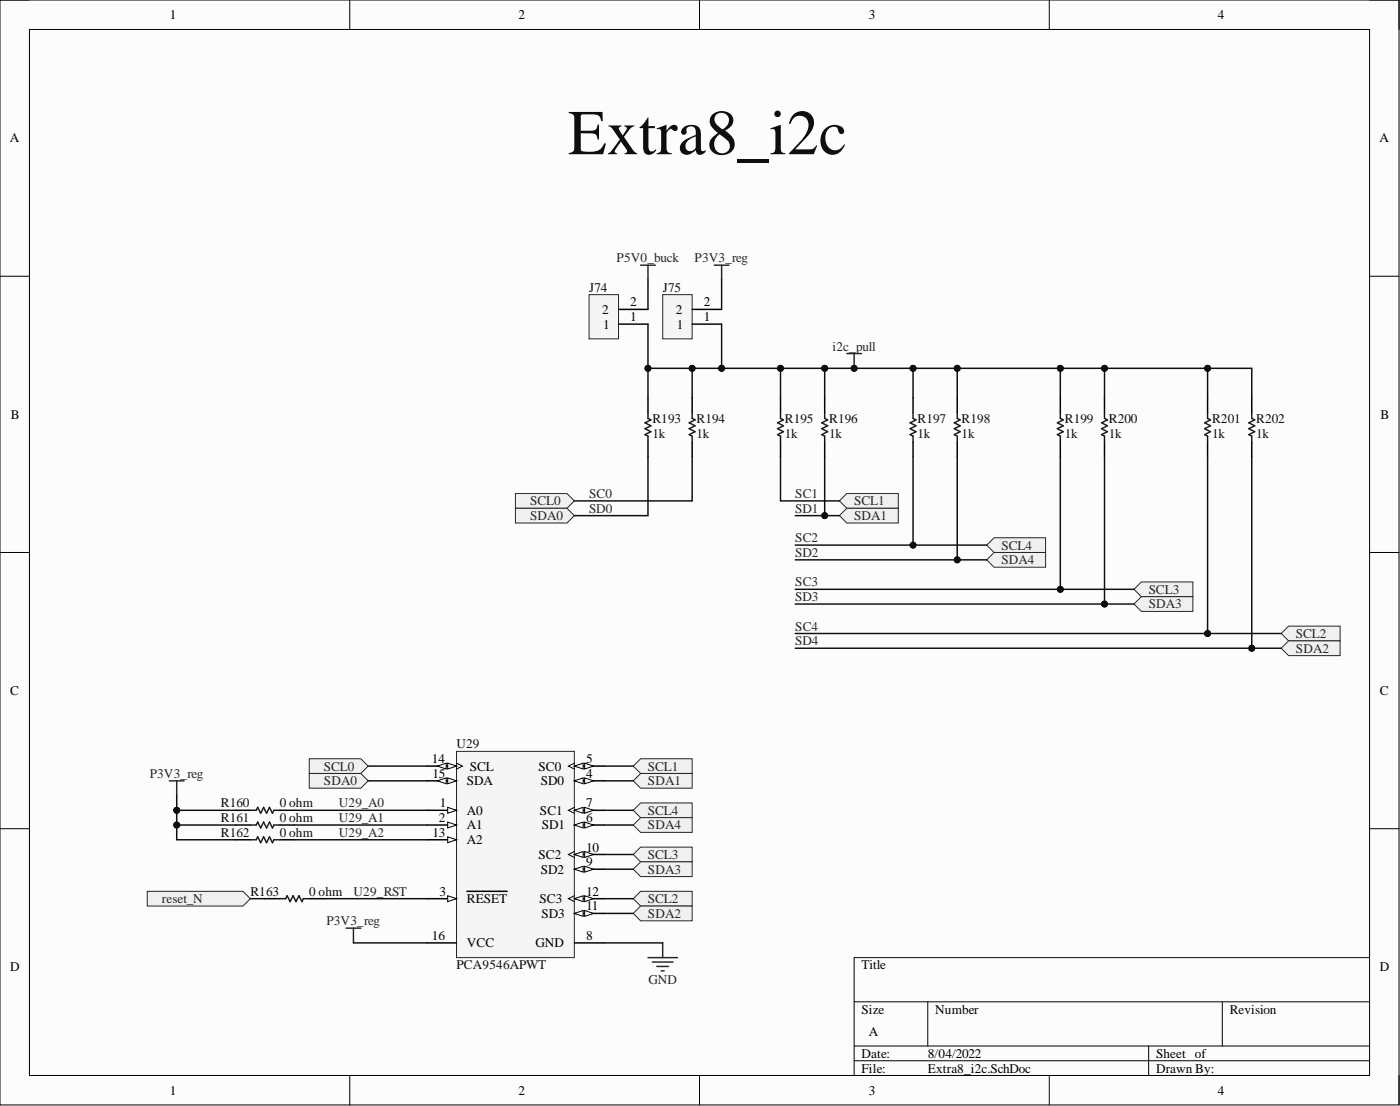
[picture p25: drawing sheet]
<svg xmlns="http://www.w3.org/2000/svg" width="241mm" height="190mm" viewBox="0 0 241 190" stroke-linecap="round" stroke-linejoin="round" font-family="sans-serif">
<defs><g id="words">
<text font-size="11" fill="#0e0e0e" x="97.9" y="26.6">Extra8_i2c</text>
<g font-size="2.3">
<text x="29.3" y="3.3">1</text>
<text x="89.3" y="3.3">2</text>
<text x="149.8" y="3.3">3</text>
<text x="209.9" y="3.3">4</text>
<text x="1.7" y="24.5">A</text>
<text x="237.7" y="24.5">A</text>
<text x="108.6" y="52.8">2</text>
<text x="121.3" y="52.8">2</text>
<text x="103.8" y="54.1">2</text>
<text x="104" y="56.6">1</text>
<text x="108.6" y="55.3">1</text>
<text x="116.5" y="54.1">2</text>
<text x="116.7" y="56.6">1</text>
<text x="121.3" y="55.3">1</text>
<text x="1.9" y="72.2">B</text>
<text x="237.9" y="72.2">B</text>
<text x="1.8" y="119.7">C</text>
<text x="237.8" y="119.7">C</text>
<text x="74.5" y="131.4">14</text>
<text x="101" y="131.4">5</text>
<text x="74.5" y="134">15</text>
<text x="80.5" y="135.3">SDA</text>
<text x="81" y="132.7">SCL</text>
<text x="92.8" y="132.7">SC0</text>
<text x="93.2" y="135.3">SD0</text>
<text x="101" y="134">4</text>
<text x="75.6" y="141.6">2</text>
<text x="75.8" y="139.1">1</text>
<text x="80.5" y="140.3">A0</text>
<text x="80.5" y="142.9">A1</text>
<text x="93.1" y="140.3">SC1</text>
<text x="93.4" y="142.9">SD1</text>
<text x="101" y="141.6">6</text>
<text x="101" y="139.1">7</text>
<text x="74.5" y="144.1">13</text>
<text x="80.5" y="145.4">A2</text>
<text x="92.8" y="147.9">SC2</text>
<text x="101" y="149.2">9</text>
<text x="101" y="146.7">10</text>
<text x="75.7" y="154.3">3</text>
<text x="80.5" y="155.6">RESET</text>
<text x="93" y="155.6">SC3</text>
<text x="93.2" y="150.5">SD2</text>
<text x="101" y="154.3">12</text>
<text x="74.5" y="161.9">16</text>
<text x="93.3" y="158.1">SD3</text>
<text x="101" y="161.9">8</text>
<text x="101" y="156.8">11</text>
<text x="1.8" y="167.3">D</text>
<text x="80.5" y="163.2">VCC</text>
<text x="92.3" y="163.2">GND</text>
<text x="148.5" y="167">Title</text>
<text x="237.8" y="167.3">D</text>
<text x="148.5" y="174.6">Size</text>
<text x="149.8" y="178.4">A</text>
<text x="161.2" y="174.6">Number</text>
<text x="211.9" y="174.6">Revision</text>
<text x="148.5" y="182.2">Date:</text>
<text x="148.5" y="184.7">File:</text>
<text x="159.9" y="182.2">8/04/2022</text>
<text x="159.9" y="184.7">Extra8_i2c.SchDoc</text>
<text x="199.3" y="182.2">Sheet of</text>
<text x="199.3" y="184.7">Drawn By:</text>
<text x="29.3" y="188.5">1</text>
<text x="89.3" y="188.5">2</text>
<text x="149.8" y="188.5">3</text>
<text x="209.9" y="188.5">4</text>
</g>
<g font-size="2.3" fill="#262626">
<text x="106.3" y="45.2">P5V0_buck</text>
<text x="119.7" y="45.2">P3V3_reg</text>
<text x="143.5" y="60.4">i2c_pull</text>
<text x="91.4" y="87">SCL0</text>
<text x="91.4" y="89.6">SDA0</text>
<text x="101.5" y="85.8">SC0</text>
<text x="101.5" y="88.3">SD0</text>
<text x="137.1" y="85.8">SC1</text>
<text x="137.1" y="88.3">SD1</text>
<text x="147.2" y="87">SCL1</text>
<text x="147.2" y="89.6">SDA1</text>
<text x="137.1" y="93.4">SC2</text>
<text x="137.1" y="95.9">SD2</text>
<text x="172.6" y="94.7">SCL4</text>
<text x="137.1" y="101">SC3</text>
<text x="172.6" y="97.2">SDA4</text>
<text x="137.1" y="103.5">SD3</text>
<text x="198" y="102.3">SCL3</text>
<text x="198" y="104.8">SDA3</text>
<text x="137.1" y="108.6">SC4</text>
<text x="137.1" y="111.1">SD4</text>
<text x="223.4" y="109.9">SCL2</text>
<text x="223.4" y="112.4">SDA2</text>
<text x="25.8" y="134">P3V3_reg</text>
<text x="55.8" y="132.7">SCL0</text>
<text x="55.8" y="135.3">SDA0</text>
<text x="111.7" y="132.7">SCL1</text>
<text x="111.7" y="135.3">SDA1</text>
<text x="58.4" y="139.1">U29_A0</text>
<text x="58.4" y="141.6">U29_A1</text>
<text x="111.7" y="140.3">SCL4</text>
<text x="111.7" y="142.9">SDA4</text>
<text x="58.4" y="144.1">U29_A2</text>
<text x="111.7" y="147.9">SCL3</text>
<text x="27.9" y="155.6">reset_N</text>
<text x="60.9" y="154.3">U29_RST</text>
<text x="111.7" y="150.5">SDA3</text>
<text x="111.7" y="155.6">SCL2</text>
<text x="56.3" y="159.4">P3V3_reg</text>
<text x="111.7" y="158.1">SDA2</text>
<text x="111.8" y="169.5">GND</text>
</g>
<g font-size="2.3" fill="#0e0e0e">
<text x="101.5" y="50.2">J74</text>
<text x="114.2" y="50.2">J75</text>
<text x="112.4" y="72.8">R193</text>
<text x="112.4" y="75.4">1k</text>
<text x="120.1" y="72.8">R194</text>
<text x="120.1" y="75.4">1k</text>
<text x="135.3" y="72.8">R195</text>
<text x="135.3" y="75.4">1k</text>
<text x="142.9" y="72.8">R196</text>
<text x="142.9" y="75.4">1k</text>
<text x="158.1" y="72.8">R197</text>
<text x="158.1" y="75.4">1k</text>
<text x="165.7" y="72.8">R198</text>
<text x="165.7" y="75.4">1k</text>
<text x="183.5" y="72.8">R199</text>
<text x="183.5" y="75.4">1k</text>
<text x="191.1" y="72.8">R200</text>
<text x="191.1" y="75.4">1k</text>
<text x="208.9" y="72.8">R201</text>
<text x="208.9" y="75.4">1k</text>
<text x="216.5" y="72.8">R202</text>
<text x="216.5" y="75.4">1k</text>
<text x="78.7" y="128.9">U29</text>
<text x="38.1" y="141.6">R161</text>
<text x="38.1" y="139.1">R160</text>
<text x="48.2" y="141.6">0 ohm</text>
<text x="48.2" y="139.1">0 ohm</text>
<text x="38.1" y="144.1">R162</text>
<text x="48.2" y="144.1">0 ohm</text>
<text x="43.2" y="154.3">R163</text>
<text x="53.3" y="154.3">0 ohm</text>
<text x="78.7" y="167">PCA9546APWT</text>
</g>
</g></defs>
<path d="M0 0h241.1v190.3h-241.1z" fill-rule="evenodd" fill="#fcfcfc"/>
<path d="M0 0h241.1v190.3h-241.1z" fill="none" stroke="#000" stroke-width=".17"/>
<path d="M5.1 5.1h231v180.1h-231z" fill-rule="evenodd" fill="#fcfcfc"/>
<g fill="none" stroke="#000" stroke-width=".17">
<path d="M0 0h5.1M5.1 5.1h231v180.1h-231zM60.3 0v5.1M120.6 0v5.1M180.8 0v5.1M236.1 0h5v5.1M0 47.6h5.1M236.1 47.6h5M0 95.2h5.1M236.1 95.2h5M0 142.7h5.1M236.1 142.7h5"/>
<path d="M147.2 172.6h88.9M159.9 172.6v7.6M210.7 172.6v7.6M236.1 164.9h-88.9v20.3M60.3 185.2v5.1M120.6 185.2v5.1M147.2 180.2h88.9M147.2 182.7h88.9M180.8 185.2v5.1M198 180.2v5M241.1 185.2v5.1"/>
</g>
<path d="M78.7 129.4h20.3v35.5h-20.3z" fill-rule="evenodd" fill="#f5f5f5"/>
<path d="M78.7 129.4h20.3v35.5h-20.3z" fill="none" stroke="#262626" stroke-width=".17"/>
<path d="M73.6 139.6h5.1" fill="none" stroke="#000" stroke-width=".25"/>
<path d="M77.2 139.1l1.5 .5-1.5 .5z" fill="#fbfbfb"/>
<path d="M77.2 139.1l1.5 .5-1.5 .5z" fill="none" stroke="#000" stroke-width=".17"/>
<path d="M73.6 142.1h5.1" fill="none" stroke="#000" stroke-width=".25"/>
<path d="M77.2 141.6l1.5 .5-1.5 .5z" fill="#fbfbfb"/>
<path d="M77.2 141.6l1.5 .5-1.5 .5z" fill="none" stroke="#000" stroke-width=".17"/>
<path d="M73.6 154.8h5.1" fill="none" stroke="#000" stroke-width=".25"/>
<path d="M77.2 154.3l1.5 .5-1.5 .5z" fill="#fbfbfb"/>
<path d="M77.2 154.3l1.5 .5-1.5 .5z" fill="none" stroke="#000" stroke-width=".17"/>
<path d="M99 134.5h5.1M80.5 153.5h6.9" fill="none" stroke="#000" stroke-width=".25"/>
<path d="M99 134.5l1.5-.5v1z" fill="#fbfbfb"/>
<path d="M99 134.5l1.5-.5v1z" fill="none" stroke="#000" stroke-width=".17"/>
<path d="M100.8 134l1.5 .5-1.5 .5z" fill="#fbfbfb"/>
<path d="M100.8 134l1.5 .5-1.5 .5z" fill="none" stroke="#000" stroke-width=".17"/>
<path d="M99 132h5.1" fill="none" stroke="#000" stroke-width=".25"/>
<path d="M99 132l1.5-.6v1.1z" fill="#fbfbfb"/>
<path d="M99 132l1.5-.6v1.1z" fill="none" stroke="#000" stroke-width=".17"/>
<path d="M100.8 131.4l1.5 .6-1.5 .5z" fill="#fbfbfb"/>
<path d="M99 131.4l-1 .6 1 .5M100.8 131.4l1.5 .6-1.5 .5z" fill="none" stroke="#000" stroke-width=".17"/>
<path d="M99 142.1h5.1" fill="none" stroke="#000" stroke-width=".25"/>
<path d="M99 142.1l1.5-.5v1z" fill="#fbfbfb"/>
<path d="M99 142.1l1.5-.5v1z" fill="none" stroke="#000" stroke-width=".17"/>
<path d="M100.8 141.6l1.5 .5-1.5 .5z" fill="#fbfbfb"/>
<path d="M100.8 141.6l1.5 .5-1.5 .5z" fill="none" stroke="#000" stroke-width=".17"/>
<path d="M99 139.6h5.1" fill="none" stroke="#000" stroke-width=".25"/>
<path d="M99 139.6l1.5-.5v1z" fill="#fbfbfb"/>
<path d="M99 139.6l1.5-.5v1z" fill="none" stroke="#000" stroke-width=".17"/>
<path d="M100.8 139.1l1.5 .5-1.5 .5z" fill="#fbfbfb"/>
<path d="M99 139.1l-1 .5 1 .5M100.8 139.1l1.5 .5-1.5 .5z" fill="none" stroke="#000" stroke-width=".17"/>
<path d="M99 149.7h5.1M99 162.4h5.1" fill="none" stroke="#000" stroke-width=".25"/>
<path d="M99 149.7l1.5-.5v1z" fill="#fbfbfb"/>
<path d="M99 149.7l1.5-.5v1z" fill="none" stroke="#000" stroke-width=".17"/>
<path d="M100.8 149.2l1.5 .5-1.5 .5z" fill="#fbfbfb"/>
<path d="M100.8 149.2l1.5 .5-1.5 .5z" fill="none" stroke="#000" stroke-width=".17"/>
<path d="M99 147.2h5.1" fill="none" stroke="#000" stroke-width=".25"/>
<path d="M99 147.2l1.5-.5v1z" fill="#fbfbfb"/>
<path d="M99 147.2l1.5-.5v1z" fill="none" stroke="#000" stroke-width=".17"/>
<path d="M100.8 146.7l1.5 .5-1.5 .5z" fill="#fbfbfb"/>
<path d="M99 146.7l-1 .5 1 .5M100.8 146.7l1.5 .5-1.5 .5z" fill="none" stroke="#000" stroke-width=".17"/>
<path d="M99 157.3h5.1" fill="none" stroke="#000" stroke-width=".25"/>
<path d="M99 157.3l1.5-.5v1z" fill="#fbfbfb"/>
<path d="M99 157.3l1.5-.5v1z" fill="none" stroke="#000" stroke-width=".17"/>
<path d="M100.8 156.8l1.5 .5-1.5 .5z" fill="#fbfbfb"/>
<path d="M100.8 156.8l1.5 .5-1.5 .5z" fill="none" stroke="#000" stroke-width=".17"/>
<path d="M99 154.8h5.1" fill="none" stroke="#000" stroke-width=".25"/>
<path d="M99 154.8l1.5-.5v1z" fill="#fbfbfb"/>
<path d="M99 154.8l1.5-.5v1z" fill="none" stroke="#000" stroke-width=".17"/>
<path d="M100.8 154.3l1.5 .5-1.5 .5z" fill="#fbfbfb"/>
<path d="M99 154.3l-1 .5 1 .5M100.8 154.3l1.5 .5-1.5 .5z" fill="none" stroke="#000" stroke-width=".17"/>
<path d="M73.6 144.6h5.1" fill="none" stroke="#000" stroke-width=".25"/>
<path d="M77.2 144.1l1.5 .5-1.5 .6z" fill="#fbfbfb"/>
<path d="M77.2 144.1l1.5 .5-1.5 .6z" fill="none" stroke="#000" stroke-width=".17"/>
<path d="M73.6 132h5.1" fill="none" stroke="#000" stroke-width=".25"/>
<path d="M77.2 131.4l1.5 .6-1.5 .5z" fill="#fbfbfb"/>
<path d="M77.2 131.4l1.5 .6-1.5 .5z" fill="none" stroke="#000" stroke-width=".17"/>
<path d="M75.4 132l1.5-.6v1.1z" fill="#fbfbfb"/>
<path d="M75.4 132l1.5-.6v1.1zM78.7 131.4l1 .6-1 .5" fill="none" stroke="#000" stroke-width=".17"/>
<path d="M73.6 134.5h5.1" fill="none" stroke="#000" stroke-width=".25"/>
<path d="M77.2 134l1.5 .5-1.5 .5z" fill="#fbfbfb"/>
<path d="M77.2 134l1.5 .5-1.5 .5z" fill="none" stroke="#000" stroke-width=".17"/>
<path d="M75.4 134.5l1.5-.5v1z" fill="#fbfbfb"/>
<path d="M75.4 134.5l1.5-.5v1z" fill="none" stroke="#000" stroke-width=".17"/>
<path d="M73.6 162.4h5.1" fill="none" stroke="#000" stroke-width=".25"/>
<path d="M59.6 159.9h2.6M60.9 159.9v2.5" fill="none" stroke="#262626" stroke-width=".25"/>
<path d="M53.3 130.7h8.9l1.3 1.3-1.3 1.2h-8.9z" fill-rule="evenodd" fill="#f0f0f0"/>
<path d="M53.3 130.7h8.9l1.3 1.3-1.3 1.2h-8.9z" fill="none" stroke="#262626" stroke-width=".17"/>
<path d="M53.3 133.2h8.9l1.3 1.3-1.3 1.3h-8.9z" fill-rule="evenodd" fill="#f0f0f0"/>
<path d="M53.3 133.2h8.9l1.3 1.3-1.3 1.3h-8.9z" fill="none" stroke="#262626" stroke-width=".17"/>
<path d="M109.1 132l1.3-1.3h8.9v2.5h-8.9z" fill-rule="evenodd" fill="#f0f0f0"/>
<path d="M109.1 132l1.3-1.3h8.9v2.5h-8.9z" fill="none" stroke="#262626" stroke-width=".17"/>
<path d="M109.1 134.5l1.3-1.3h8.9v2.6h-8.9z" fill-rule="evenodd" fill="#f0f0f0"/>
<path d="M109.1 134.5l1.3-1.3h8.9v2.6h-8.9z" fill="none" stroke="#262626" stroke-width=".17"/>
<path d="M109.1 147.2l1.3-1.3h8.9v2.5h-8.9z" fill-rule="evenodd" fill="#f0f0f0"/>
<path d="M109.1 147.2l1.3-1.3h8.9v2.5h-8.9z" fill="none" stroke="#262626" stroke-width=".17"/>
<path d="M109.1 149.7l1.3-1.3h8.9v2.6h-8.9z" fill-rule="evenodd" fill="#f0f0f0"/>
<path d="M109.1 149.7l1.3-1.3h8.9v2.6h-8.9z" fill="none" stroke="#262626" stroke-width=".17"/>
<path d="M29.2 134.5h2.5M30.5 134.5v2.5M111.7 164.9h5.1M112.4 165.7h3.6M113.2 166.5h2M114 167.2h.5M114.2 162.4v2.5" fill="none" stroke="#262626" stroke-width=".25"/>
<path d="M40.6 139.6h2.6M48.2 139.6h2.6M40.6 144.6h2.6M40.6 142.1h2.6M45.7 154.8h2.5M48.2 144.6h2.6M48.2 142.1h2.6M53.3 154.8h2.5" fill="none" stroke="#000" stroke-width=".25"/>
<path d="M43.2 139.6h1l.2-.5 .5 1 .5-1 .5 1 .5-1 .6 1 .2-.5h1M43.2 144.6h1l.2-.5 .5 1.1 .5-1.1 .5 1.1 .5-1.1 .6 1.1 .2-.6h1M43.2 142.1h1l.2-.5 .5 1 .5-1 .5 1 .5-1 .6 1 .2-.5h1M48.2 154.8h1l.3-.5 .5 1 .5-1 .5 1 .5-1 .5 1 .3-.5h1" fill="none" stroke="#1c1c1c" stroke-width=".25"/>
<path d="M144.7 86.3l1.2-1.3h8.9v2.5h-8.9z" fill-rule="evenodd" fill="#f0f0f0"/>
<path d="M144.7 86.3l1.2-1.3h8.9v2.5h-8.9z" fill="none" stroke="#262626" stroke-width=".17"/>
<path d="M144.7 88.8l1.2-1.3h8.9v2.6h-8.9z" fill-rule="evenodd" fill="#f0f0f0"/>
<path d="M144.7 88.8l1.2-1.3h8.9v2.6h-8.9z" fill="none" stroke="#262626" stroke-width=".17"/>
<path d="M195.4 101.5l1.3-1.3h8.9v2.6h-8.9z" fill-rule="evenodd" fill="#f0f0f0"/>
<path d="M195.4 101.5l1.3-1.3h8.9v2.6h-8.9z" fill="none" stroke="#262626" stroke-width=".17"/>
<path d="M195.4 104l1.3-1.2h8.9v2.5h-8.9z" fill-rule="evenodd" fill="#f0f0f0"/>
<path d="M195.4 104l1.3-1.2h8.9v2.5h-8.9z" fill="none" stroke="#262626" stroke-width=".17"/>
<path d="M88.8 85h8.9l1.3 1.3-1.3 1.2h-8.9z" fill-rule="evenodd" fill="#f0f0f0"/>
<path d="M88.8 85h8.9l1.3 1.3-1.3 1.2h-8.9z" fill="none" stroke="#262626" stroke-width=".17"/>
<path d="M88.8 87.5h8.9l1.3 1.3-1.3 1.3h-8.9z" fill-rule="evenodd" fill="#f0f0f0"/>
<path d="M88.8 87.5h8.9l1.3 1.3-1.3 1.3h-8.9z" fill="none" stroke="#262626" stroke-width=".17"/>
<path d="M25.4 153.5h16.5l1.3 1.3-1.3 1.3h-16.5z" fill-rule="evenodd" fill="#f0f0f0"/>
<path d="M25.4 153.5h16.5l1.3 1.3-1.3 1.3h-16.5z" fill="none" stroke="#262626" stroke-width=".17"/>
<g fill="none" stroke="#000" stroke-width=".25">
<path d="M111.7 68.5v2.6M111.7 76.1v2.6M119.3 68.5v2.6M119.3 76.1v2.6M134.5 68.5v2.6M134.5 76.1v2.6M142.1 68.5v2.6M142.1 76.1v2.6M157.4 68.5v2.6M157.4 76.1v2.6M165 68.5v2.6M165 76.1v2.6"/>
<path d="M182.8 68.5v2.6M182.8 76.1v2.6M190.4 68.5v2.6M190.4 76.1v2.6M208.1 68.5v2.6M208.1 76.1v2.6M215.8 68.5v2.6M215.8 76.1v2.6"/>
</g>
<path d="M111.7 71.1v1l.5 .2-1 .5 1 .5-1 .5 1 .6-1 .5 .5 .2v1M119.3 71.1v1l.5 .2-1 .5 1 .5-1 .5 1 .6-1 .5 .5 .2v1M134.5 71.1v1l.5 .2-1 .5 1 .5-1 .5 1 .6-1 .5 .5 .2v1M142.1 71.1v1l.5 .2-1 .5 1 .5-1 .5 1 .6-1 .5 .5 .2v1M157.4 71.1v1l.5 .2-1 .5 1 .5-1 .5 1 .6-1 .5 .5 .2v1M165 71.1v1l.5 .2-1 .5 1 .5-1 .5 1 .6-1 .5 .5 .2v1M182.8 71.1v1l.5 .2-1.1 .5 1.1 .5-1.1 .5 1.1 .6-1.1 .5 .6 .2v1M190.4 71.1v1l.5 .2-1 .5 1 .5-1 .5 1 .6-1 .5 .5 .2v1M208.1 71.1v1l.5 .2-1 .5 1 .5-1 .5 1 .6-1 .5 .5 .2v1M215.8 71.1v1l.5 .2-1.1 .5 1.1 .5-1.1 .5 1.1 .6-1.1 .5 .6 .2v1" fill="none" stroke="#1c1c1c" stroke-width=".25"/>
<path d="M109.1 139.6l1.3-1.3h8.9v2.5h-8.9z" fill-rule="evenodd" fill="#f0f0f0"/>
<path d="M109.1 139.6l1.3-1.3h8.9v2.5h-8.9z" fill="none" stroke="#262626" stroke-width=".17"/>
<path d="M109.1 142.1l1.3-1.3h8.9v2.6h-8.9z" fill-rule="evenodd" fill="#f0f0f0"/>
<path d="M109.1 142.1l1.3-1.3h8.9v2.6h-8.9z" fill="none" stroke="#262626" stroke-width=".17"/>
<path d="M109.1 154.8l1.3-1.3h8.9v2.6h-8.9z" fill-rule="evenodd" fill="#f0f0f0"/>
<path d="M109.1 154.8l1.3-1.3h8.9v2.6h-8.9z" fill="none" stroke="#262626" stroke-width=".17"/>
<path d="M109.1 157.3l1.3-1.2h8.9v2.5h-8.9z" fill-rule="evenodd" fill="#f0f0f0"/>
<path d="M109.1 157.3l1.3-1.2h8.9v2.5h-8.9z" fill="none" stroke="#262626" stroke-width=".17"/>
<path d="M220.8 109.1l1.3-1.3h8.9v2.6h-8.9z" fill-rule="evenodd" fill="#f0f0f0"/>
<path d="M220.8 109.1l1.3-1.3h8.9v2.6h-8.9z" fill="none" stroke="#262626" stroke-width=".17"/>
<path d="M220.8 111.7l1.3-1.3h8.9v2.5h-8.9z" fill-rule="evenodd" fill="#f0f0f0"/>
<path d="M220.8 111.7l1.3-1.3h8.9v2.5h-8.9z" fill="none" stroke="#262626" stroke-width=".17"/>
<path d="M170.1 93.9l1.2-1.3h8.9v2.6h-8.9z" fill-rule="evenodd" fill="#f0f0f0"/>
<path d="M170.1 93.9l1.2-1.3h8.9v2.6h-8.9z" fill="none" stroke="#262626" stroke-width=".17"/>
<path d="M170.1 96.4l1.2-1.2h8.9v2.5h-8.9z" fill-rule="evenodd" fill="#f0f0f0"/>
<path d="M170.1 96.4l1.2-1.2h8.9v2.5h-8.9z" fill="none" stroke="#262626" stroke-width=".17"/>
<path d="M110.4 45.7h2.6M111.7 45.7v2.5M123.1 45.7h2.5M124.4 45.7v2.5" fill="none" stroke="#262626" stroke-width=".25"/>
<path d="M101.5 50.8h5.1v7.6h-5.1z" fill-rule="evenodd" fill="#f5f5f5"/>
<path d="M101.5 50.8h5.1v7.6h-5.1z" fill="none" stroke="#262626" stroke-width=".17"/>
<path d="M106.6 55.8h5.1M106.6 53.3h5.1" fill="none" stroke="#000" stroke-width=".25"/>
<path d="M114.2 50.8h5.1v7.6h-5.1z" fill-rule="evenodd" fill="#f5f5f5"/>
<path d="M114.2 50.8h5.1v7.6h-5.1z" fill="none" stroke="#262626" stroke-width=".17"/>
<path d="M119.3 55.8h5.1M119.3 53.3h5.1" fill="none" stroke="#000" stroke-width=".25"/>
<path d="M145.9 60.9h2.6M147.2 60.9v2.5" fill="none" stroke="#262626" stroke-width=".25"/>
<circle cx="147.2" cy="63.4" r=".51" fill="#0e0e0e"/>
<circle cx="147.2" cy="63.4" r=".51" fill="none" stroke="#0e0e0e" stroke-width=".17"/>
<g fill="none" stroke="#0e0e0e" stroke-width=".25">
<path d="M30.5 137v2.6h10.1M50.8 139.6h22.8M63.5 132h10.1M63.5 134.5h10.1M104.1 132h5M104.1 134.5h5M104.1 139.6h5M43.2 154.8h2.5M50.8 142.1h22.8M50.8 144.6h22.8M55.8 154.8h17.8M104.1 142.1h5"/>
<path d="M104.1 147.2h5M104.1 149.7h5M104.1 154.8h5M104.1 157.3h5M60.9 162.4h12.7M104.1 162.4h10.1"/>
</g>
<circle cx="30.5" cy="139.6" r=".51" fill="#0e0e0e"/>
<circle cx="30.5" cy="139.6" r=".51" fill="none" stroke="#0e0e0e" stroke-width=".17"/>
<path d="M30.5 139.6v2.5h10.1" fill="none" stroke="#0e0e0e" stroke-width=".25"/>
<circle cx="30.5" cy="142.1" r=".51" fill="#0e0e0e"/>
<circle cx="30.5" cy="142.1" r=".51" fill="none" stroke="#0e0e0e" stroke-width=".17"/>
<circle cx="30.5" cy="139.6" r=".51" fill="#0e0e0e"/>
<circle cx="30.5" cy="139.6" r=".51" fill="none" stroke="#0e0e0e" stroke-width=".17"/>
<path d="M30.5 142.1v2.5h10.1" fill="none" stroke="#0e0e0e" stroke-width=".25"/>
<circle cx="30.5" cy="142.1" r=".51" fill="#0e0e0e"/>
<circle cx="30.5" cy="142.1" r=".51" fill="none" stroke="#0e0e0e" stroke-width=".17"/>
<path d="M142.1 78.7v10.1" fill="none" stroke="#0e0e0e" stroke-width=".25"/>
<circle cx="142.1" cy="88.8" r=".51" fill="#0e0e0e"/>
<circle cx="142.1" cy="88.8" r=".51" fill="none" stroke="#0e0e0e" stroke-width=".17"/>
<path d="M157.4 78.7v15.2" fill="none" stroke="#0e0e0e" stroke-width=".25"/>
<circle cx="157.4" cy="93.9" r=".51" fill="#0e0e0e"/>
<circle cx="157.4" cy="93.9" r=".51" fill="none" stroke="#0e0e0e" stroke-width=".17"/>
<path d="M165 78.7v17.7" fill="none" stroke="#0e0e0e" stroke-width=".25"/>
<circle cx="165" cy="96.4" r=".51" fill="#0e0e0e"/>
<circle cx="165" cy="96.4" r=".51" fill="none" stroke="#0e0e0e" stroke-width=".17"/>
<path d="M182.8 78.7v22.8" fill="none" stroke="#0e0e0e" stroke-width=".25"/>
<circle cx="182.8" cy="101.5" r=".51" fill="#0e0e0e"/>
<circle cx="182.8" cy="101.5" r=".51" fill="none" stroke="#0e0e0e" stroke-width=".17"/>
<path d="M190.4 78.7v25.3" fill="none" stroke="#0e0e0e" stroke-width=".25"/>
<circle cx="190.4" cy="104" r=".51" fill="#0e0e0e"/>
<circle cx="190.4" cy="104" r=".51" fill="none" stroke="#0e0e0e" stroke-width=".17"/>
<path d="M208.1 78.7v30.4" fill="none" stroke="#0e0e0e" stroke-width=".25"/>
<circle cx="208.1" cy="109.1" r=".51" fill="#0e0e0e"/>
<circle cx="208.1" cy="109.1" r=".51" fill="none" stroke="#0e0e0e" stroke-width=".17"/>
<path d="M215.8 78.7v33" fill="none" stroke="#0e0e0e" stroke-width=".25"/>
<circle cx="215.8" cy="111.7" r=".51" fill="#0e0e0e"/>
<circle cx="215.8" cy="111.7" r=".51" fill="none" stroke="#0e0e0e" stroke-width=".17"/>
<path d="M134.5 63.4h7.6v5.1" fill="none" stroke="#0e0e0e" stroke-width=".25"/>
<circle cx="134.5" cy="63.4" r=".51" fill="#0e0e0e"/>
<circle cx="134.5" cy="63.4" r=".51" fill="none" stroke="#0e0e0e" stroke-width=".17"/>
<circle cx="142.1" cy="63.4" r=".51" fill="#0e0e0e"/>
<circle cx="142.1" cy="63.4" r=".51" fill="none" stroke="#0e0e0e" stroke-width=".17"/>
<path d="M142.1 63.4h15.3v5.1" fill="none" stroke="#0e0e0e" stroke-width=".25"/>
<circle cx="142.1" cy="63.4" r=".51" fill="#0e0e0e"/>
<circle cx="142.1" cy="63.4" r=".51" fill="none" stroke="#0e0e0e" stroke-width=".17"/>
<circle cx="147.2" cy="63.4" r=".51" fill="#0e0e0e"/>
<circle cx="147.2" cy="63.4" r=".51" fill="none" stroke="#0e0e0e" stroke-width=".17"/>
<circle cx="157.4" cy="63.4" r=".51" fill="#0e0e0e"/>
<circle cx="157.4" cy="63.4" r=".51" fill="none" stroke="#0e0e0e" stroke-width=".17"/>
<path d="M157.4 63.4h7.6v5.1" fill="none" stroke="#0e0e0e" stroke-width=".25"/>
<circle cx="157.4" cy="63.4" r=".51" fill="#0e0e0e"/>
<circle cx="157.4" cy="63.4" r=".51" fill="none" stroke="#0e0e0e" stroke-width=".17"/>
<circle cx="165" cy="63.4" r=".51" fill="#0e0e0e"/>
<circle cx="165" cy="63.4" r=".51" fill="none" stroke="#0e0e0e" stroke-width=".17"/>
<path d="M165 63.4h17.8v5.1" fill="none" stroke="#0e0e0e" stroke-width=".25"/>
<circle cx="165" cy="63.4" r=".51" fill="#0e0e0e"/>
<circle cx="165" cy="63.4" r=".51" fill="none" stroke="#0e0e0e" stroke-width=".17"/>
<circle cx="182.8" cy="63.4" r=".51" fill="#0e0e0e"/>
<circle cx="182.8" cy="63.4" r=".51" fill="none" stroke="#0e0e0e" stroke-width=".17"/>
<path d="M182.8 63.4h7.6v5.1" fill="none" stroke="#0e0e0e" stroke-width=".25"/>
<circle cx="182.8" cy="63.4" r=".51" fill="#0e0e0e"/>
<circle cx="182.8" cy="63.4" r=".51" fill="none" stroke="#0e0e0e" stroke-width=".17"/>
<circle cx="190.4" cy="63.4" r=".51" fill="#0e0e0e"/>
<circle cx="190.4" cy="63.4" r=".51" fill="none" stroke="#0e0e0e" stroke-width=".17"/>
<path d="M190.4 63.4h17.7v5.1" fill="none" stroke="#0e0e0e" stroke-width=".25"/>
<circle cx="190.4" cy="63.4" r=".51" fill="#0e0e0e"/>
<circle cx="190.4" cy="63.4" r=".51" fill="none" stroke="#0e0e0e" stroke-width=".17"/>
<circle cx="208.1" cy="63.4" r=".51" fill="#0e0e0e"/>
<circle cx="208.1" cy="63.4" r=".51" fill="none" stroke="#0e0e0e" stroke-width=".17"/>
<path d="M208.1 63.4h7.7v5.1" fill="none" stroke="#0e0e0e" stroke-width=".25"/>
<circle cx="208.1" cy="63.4" r=".51" fill="#0e0e0e"/>
<circle cx="208.1" cy="63.4" r=".51" fill="none" stroke="#0e0e0e" stroke-width=".17"/>
<path d="M119.3 63.4v5.1" fill="none" stroke="#0e0e0e" stroke-width=".25"/>
<circle cx="119.3" cy="63.4" r=".51" fill="#0e0e0e"/>
<circle cx="119.3" cy="63.4" r=".51" fill="none" stroke="#0e0e0e" stroke-width=".17"/>
<path d="M111.7 48.2v5.1M124.4 48.2v5.1M124.4 55.8v7.6M111.7 78.7v10.1h-12.7M119.3 78.7v7.6h-20.3M134.5 78.7v7.6h10.2" fill="none" stroke="#0e0e0e" stroke-width=".25"/>
<circle cx="124.4" cy="63.4" r=".51" fill="#0e0e0e"/>
<circle cx="124.4" cy="63.4" r=".51" fill="none" stroke="#0e0e0e" stroke-width=".17"/>
<path d="M111.7 63.4h22.8v5.1" fill="none" stroke="#0e0e0e" stroke-width=".25"/>
<circle cx="111.7" cy="63.4" r=".51" fill="#0e0e0e"/>
<circle cx="111.7" cy="63.4" r=".51" fill="none" stroke="#0e0e0e" stroke-width=".17"/>
<circle cx="119.3" cy="63.4" r=".51" fill="#0e0e0e"/>
<circle cx="119.3" cy="63.4" r=".51" fill="none" stroke="#0e0e0e" stroke-width=".17"/>
<circle cx="124.4" cy="63.4" r=".51" fill="#0e0e0e"/>
<circle cx="124.4" cy="63.4" r=".51" fill="none" stroke="#0e0e0e" stroke-width=".17"/>
<circle cx="134.5" cy="63.4" r=".51" fill="#0e0e0e"/>
<circle cx="134.5" cy="63.4" r=".51" fill="none" stroke="#0e0e0e" stroke-width=".17"/>
<path d="M137.1 111.7h83.7" fill="none" stroke="#0e0e0e" stroke-width=".25"/>
<circle cx="215.8" cy="111.7" r=".51" fill="#0e0e0e"/>
<circle cx="215.8" cy="111.7" r=".51" fill="none" stroke="#0e0e0e" stroke-width=".17"/>
<path d="M137.1 109.1h83.7" fill="none" stroke="#0e0e0e" stroke-width=".25"/>
<circle cx="208.1" cy="109.1" r=".51" fill="#0e0e0e"/>
<circle cx="208.1" cy="109.1" r=".51" fill="none" stroke="#0e0e0e" stroke-width=".17"/>
<path d="M137.1 104h58.3" fill="none" stroke="#0e0e0e" stroke-width=".25"/>
<circle cx="190.4" cy="104" r=".51" fill="#0e0e0e"/>
<circle cx="190.4" cy="104" r=".51" fill="none" stroke="#0e0e0e" stroke-width=".17"/>
<path d="M137.1 101.5h58.3" fill="none" stroke="#0e0e0e" stroke-width=".25"/>
<circle cx="182.8" cy="101.5" r=".51" fill="#0e0e0e"/>
<circle cx="182.8" cy="101.5" r=".51" fill="none" stroke="#0e0e0e" stroke-width=".17"/>
<path d="M137.1 96.4h33" fill="none" stroke="#0e0e0e" stroke-width=".25"/>
<circle cx="165" cy="96.4" r=".51" fill="#0e0e0e"/>
<circle cx="165" cy="96.4" r=".51" fill="none" stroke="#0e0e0e" stroke-width=".17"/>
<path d="M137.1 93.9h33" fill="none" stroke="#0e0e0e" stroke-width=".25"/>
<circle cx="157.4" cy="93.9" r=".51" fill="#0e0e0e"/>
<circle cx="157.4" cy="93.9" r=".51" fill="none" stroke="#0e0e0e" stroke-width=".17"/>
<path d="M137.1 88.8h7.6" fill="none" stroke="#0e0e0e" stroke-width=".25"/>
<circle cx="142.1" cy="88.8" r=".51" fill="#0e0e0e"/>
<circle cx="142.1" cy="88.8" r=".51" fill="none" stroke="#0e0e0e" stroke-width=".17"/>
<path d="M111.7 55.8v12.7" fill="none" stroke="#0e0e0e" stroke-width=".25"/>
<circle cx="111.7" cy="63.4" r=".51" fill="#0e0e0e"/>
<circle cx="111.7" cy="63.4" r=".51" fill="none" stroke="#0e0e0e" stroke-width=".17"/>
<use href="#words"/>
</svg>
